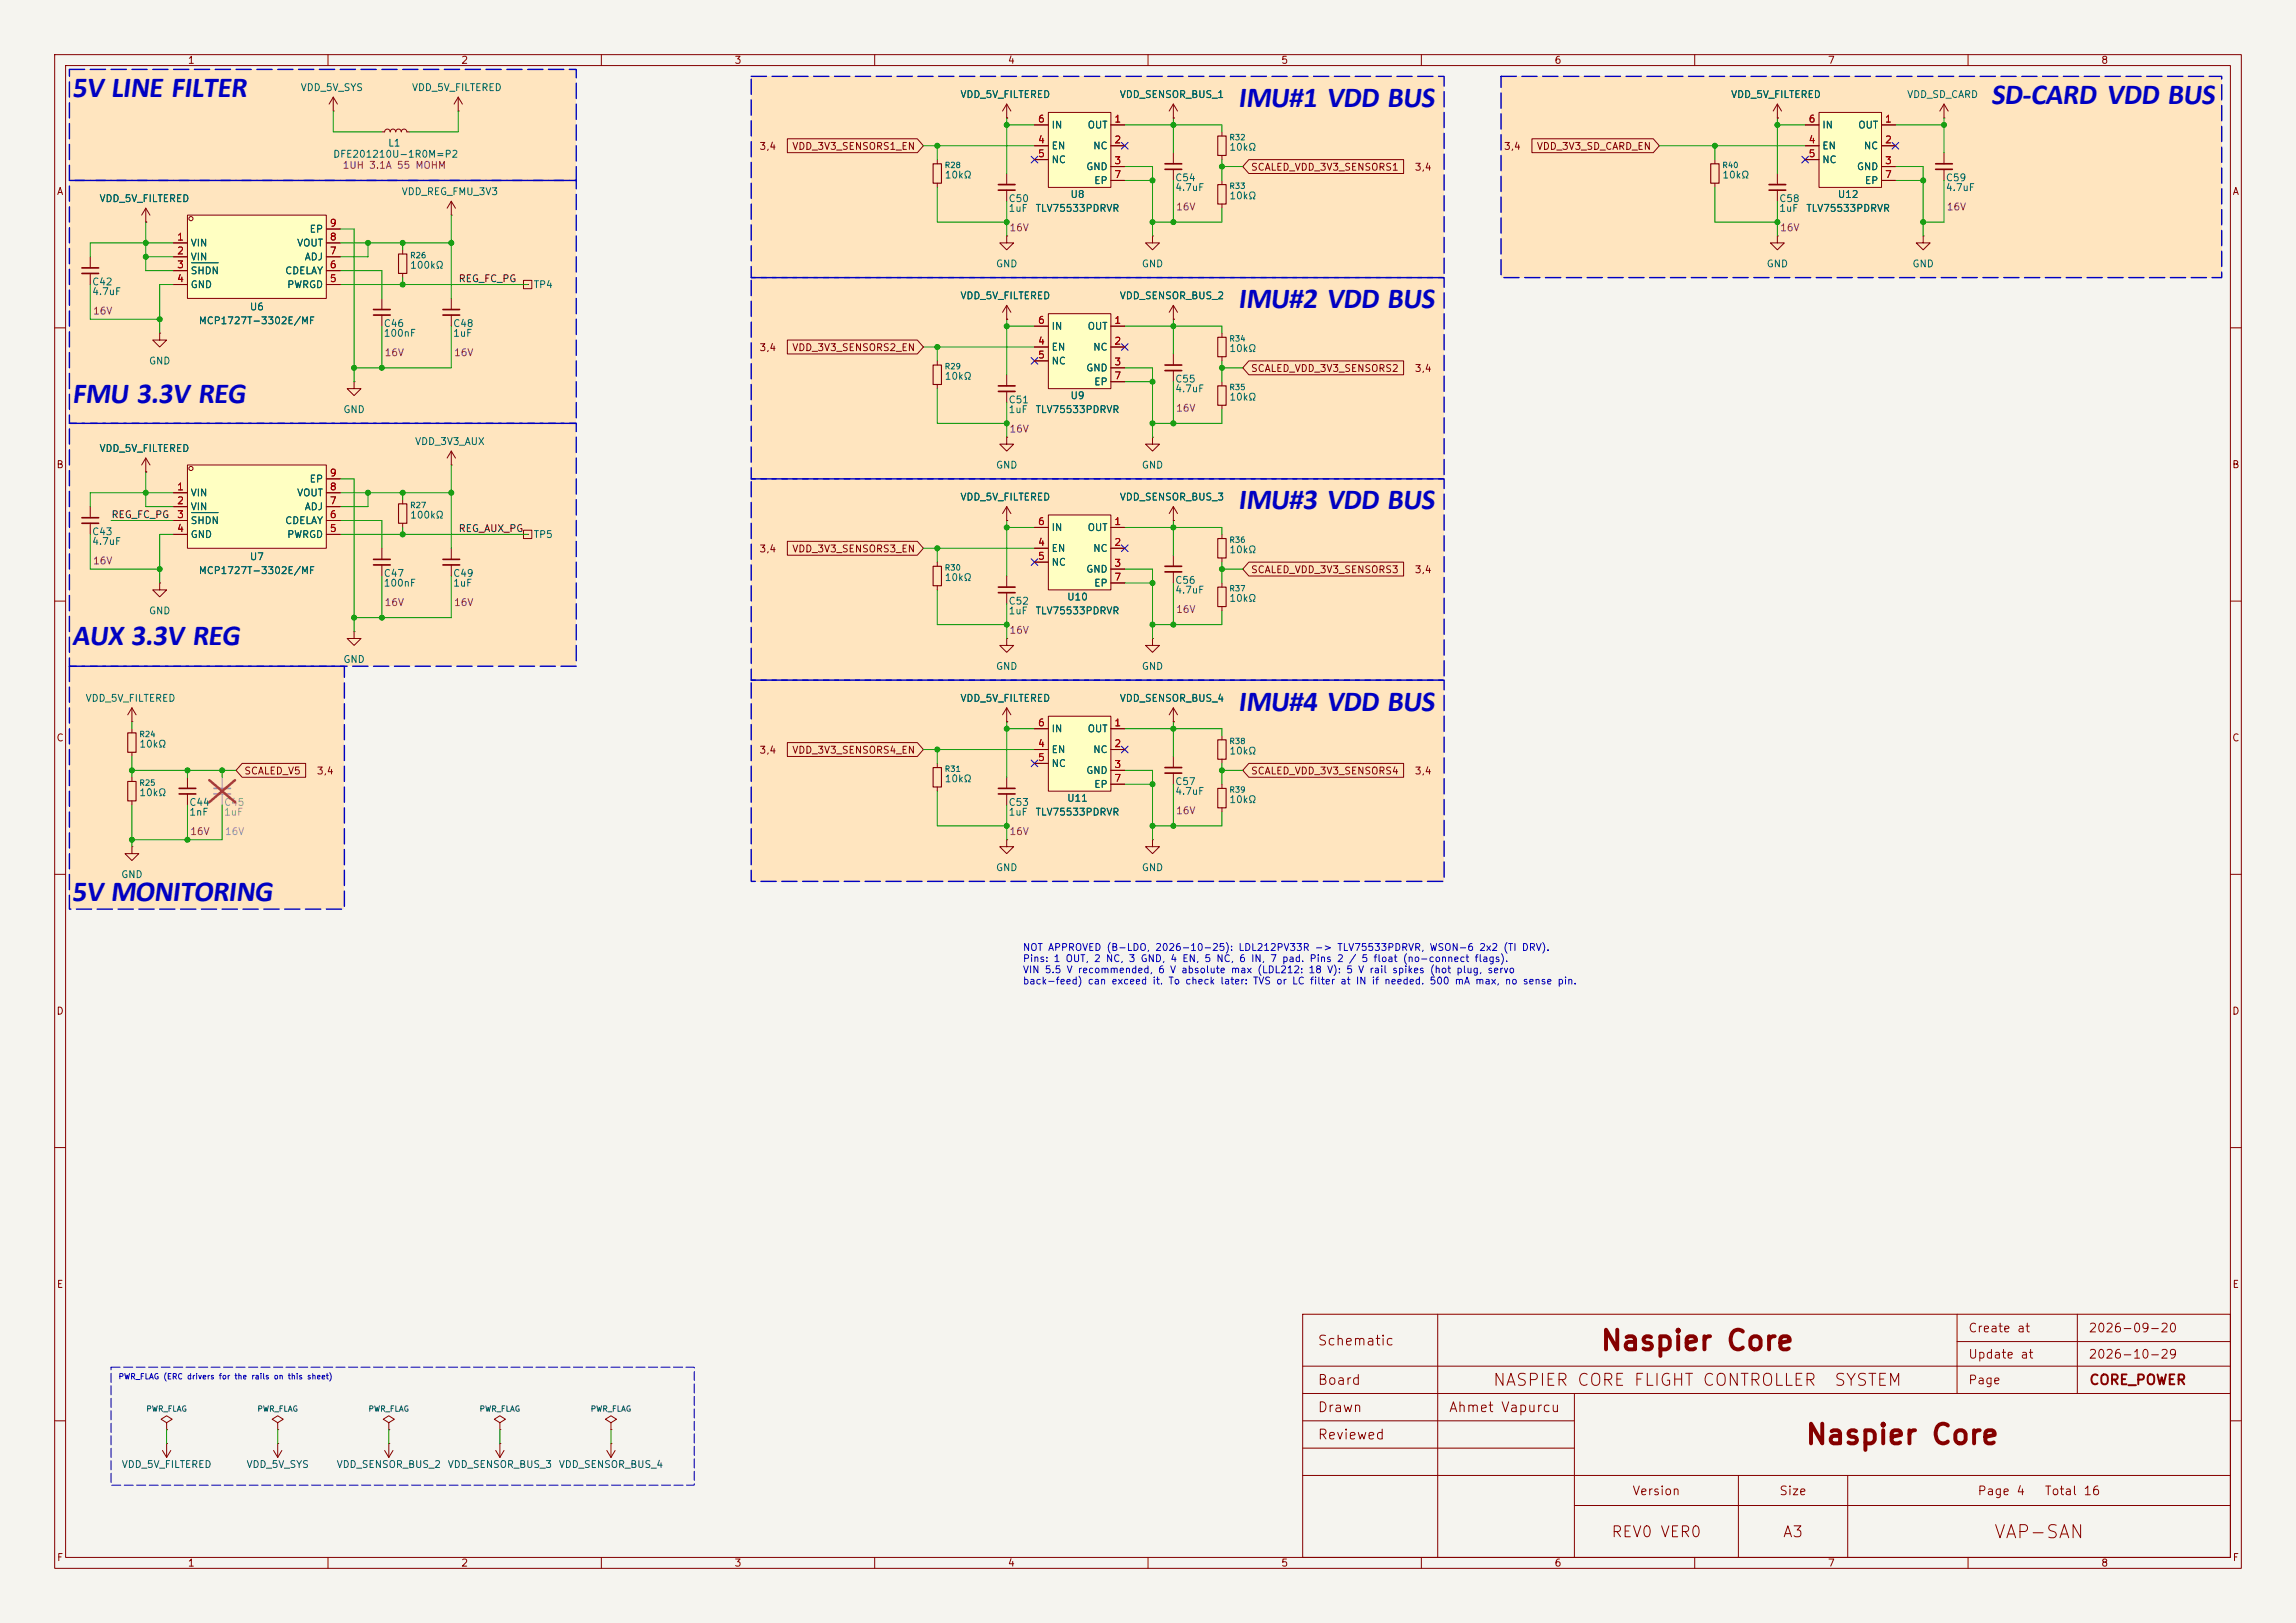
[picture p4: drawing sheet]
<svg xmlns="http://www.w3.org/2000/svg" width="420mm" height="297mm" viewBox="0 0 420 297" stroke-linecap="round" stroke-linejoin="round" font-family="sans-serif">
<defs><g id="words">
<g font-size="5.3" fill="#0000c2">
<text x="13.2" y="17.8">5V LINE FILTER</text>
<text x="226.5" y="19.6">IMU#1 VDD BUS</text>
<text x="364.2" y="19.1">SD-CARD VDD BUS</text>
<text x="226.5" y="56.4">IMU#2 VDD BUS</text>
<text x="13.2" y="73.7">FMU 3.3V REG</text>
<text x="226.5" y="93.2">IMU#3 VDD BUS</text>
<text x="13.2" y="118.1">AUX 3.3V REG</text>
<text x="226.5" y="130.1">IMU#4 VDD BUS</text>
<text x="13.2" y="164.9">5V MONITORING</text>
</g>
<g font-size="3.6" fill="#840000">
<text x="292.6" y="248">Naspier Core</text>
<text x="330.1" y="265.2">Naspier Core</text>
</g>
<text font-size="2.4" fill="#840000" x="364.6" y="282.1">VAP-SAN</text>
<g font-size="2.2" fill="#840000">
<text x="272.9" y="254.2">NASPIER CORE FLIGHT CONTROLLER</text>
<text x="335.4" y="254.2">SYSTEM</text>
</g>
<g font-size="2" fill="#840000">
<text x="294.6" y="281.8">REV0 VER0</text>
<text x="326" y="281.8">A3</text>
</g>
<g font-size="1.8" fill="#840000">
<text x="240.9" y="246.7">Schematic</text>
<text x="240.9" y="253.9">Board</text>
<text x="382" y="253.9">CORE_POWER</text>
<text x="240.9" y="258.9">Drawn</text>
<text x="240.9" y="263.9">Reviewed</text>
<text x="264.9" y="258.9">Ahmet Vapurcu</text>
</g>
<g font-size="1.6" fill="#840000">
<text x="359.9" y="244.2">Create at</text>
<text x="381.9" y="244.2">2026-09-20</text>
<text x="359.9" y="249">Update at</text>
<text x="381.9" y="249">2026-10-29</text>
<text x="359.9" y="253.7">Page</text>
<text x="298.5" y="274">Version</text>
<text x="325.4" y="274">Size</text>
<text x="361.6" y="274">Page 4</text>
<text x="373.9" y="274">Total 16</text>
</g>
<g font-size="1.3" fill="#840000">
<text x="34.3" y="12">1</text>
<text x="84.3" y="12">2</text>
<text x="134.3" y="12">3</text>
<text x="184.3" y="12">4</text>
<text x="234.3" y="12">5</text>
<text x="284.3" y="12">6</text>
<text x="334.3" y="12">7</text>
<text x="384.3" y="12">8</text>
<text x="138.8" y="27.7">3,4</text>
<text x="144.8" y="27.7">VDD_3V3_SENSORS1_EN</text>
<text x="275" y="27.7">3,4</text>
<text x="281" y="27.7">VDD_3V3_SD_CARD_EN</text>
<text x="10.3" y="36">A</text>
<text x="228.7" y="31.5">SCALED_VDD_3V3_SENSORS1</text>
<text x="258.7" y="31.5">3,4</text>
<text x="408.3" y="36">A</text>
<text x="138.8" y="64.6">3,4</text>
<text x="144.8" y="64.6">VDD_3V3_SENSORS2_EN</text>
<text x="228.7" y="68.4">SCALED_VDD_3V3_SENSORS2</text>
<text x="258.7" y="68.4">3,4</text>
<text x="10.2" y="86">B</text>
<text x="408.2" y="86">B</text>
<text x="138.8" y="101.4">3,4</text>
<text x="144.8" y="101.4">VDD_3V3_SENSORS3_EN</text>
<text x="228.7" y="105.2">SCALED_VDD_3V3_SENSORS3</text>
<text x="258.7" y="105.2">3,4</text>
<text x="10.2" y="136">C</text>
<text x="408.2" y="136">C</text>
<text x="44.6" y="142">SCALED_V5</text>
<text x="57.8" y="142">3,4</text>
<text x="138.8" y="138.2">3,4</text>
<text x="144.8" y="138.2">VDD_3V3_SENSORS4_EN</text>
<text x="228.7" y="142">SCALED_VDD_3V3_SENSORS4</text>
<text x="258.7" y="142">3,4</text>
<text x="10.2" y="186">D</text>
<text x="408.2" y="186">D</text>
<text x="10.3" y="236">E</text>
<text x="408.3" y="236">E</text>
<text x="10.3" y="286">F</text>
<text x="34.3" y="287">1</text>
<text x="84.3" y="287">2</text>
<text x="134.3" y="287">3</text>
<text x="184.3" y="287">4</text>
<text x="234.3" y="287">5</text>
<text x="284.3" y="287">6</text>
<text x="334.3" y="287">7</text>
<text x="384.3" y="287">8</text>
<text x="408.3" y="286">F</text>
</g>
<g font-size="1.3" fill="#006464">
<text x="54.9" y="17">VDD_5V_SYS</text>
<text x="75.2" y="17">VDD_5V_FILTERED</text>
<text x="175.6" y="18.2">VDD_5V_FILTERED</text>
<text x="192.3" y="23.8">IN</text>
<text x="198.8" y="23.8">OUT</text>
<text x="204.7" y="18.2">VDD_SENSOR_BUS_1</text>
<text x="316.5" y="18.2">VDD_5V_FILTERED</text>
<text x="333.2" y="23.8">IN</text>
<text x="339.8" y="23.8">OUT</text>
<text x="348.7" y="18.2">VDD_SD_CARD</text>
<text x="60.8" y="29.2">DFE201210U-1R0M=P2</text>
<text x="70.9" y="27.1">L1</text>
<text x="192.3" y="27.6">EN</text>
<text x="199.9" y="27.6">NC</text>
<text x="224.8" y="27.9">10kΩ</text>
<text x="333.2" y="27.6">EN</text>
<text x="340.8" y="27.6">NC</text>
<text x="172.7" y="33">10kΩ</text>
<text x="192.3" y="30.2">NC</text>
<text x="198.6" y="31.4">GND</text>
<text x="200" y="34">EP</text>
<text x="214.9" y="33.5">C54</text>
<text x="214.9" y="35.3">4.7uF</text>
<text x="314.9" y="33">10kΩ</text>
<text x="333.2" y="30.2">NC</text>
<text x="339.6" y="31.4">GND</text>
<text x="341" y="34">EP</text>
<text x="355.8" y="33.5">C59</text>
<text x="355.8" y="35.3">4.7uF</text>
<text x="18.1" y="37.3">VDD_5V_FILTERED</text>
<text x="73.4" y="36">VDD_REG_FMU_3V3</text>
<text x="184.4" y="37.3">C50</text>
<text x="184.4" y="39.1">1uF</text>
<text x="189.3" y="39.1">TLV75533PDRVR</text>
<text x="195.7" y="36.5">U8</text>
<text x="224.8" y="36.8">10kΩ</text>
<text x="325.4" y="37.3">C58</text>
<text x="325.4" y="39.1">1uF</text>
<text x="330.3" y="39.1">TLV75533PDRVR</text>
<text x="336.1" y="36.5">U12</text>
<text x="34.8" y="45.4">VIN</text>
<text x="34.8" y="48">VIN</text>
<text x="54.2" y="45.4">VOUT</text>
<text x="55.6" y="48">ADJ</text>
<text x="56.5" y="42.9">EP</text>
<text x="16.7" y="52.5">C42</text>
<text x="34.8" y="50.5">SHDN</text>
<text x="34.8" y="53">GND</text>
<text x="52.1" y="50.5">CDELAY</text>
<text x="52.4" y="53">PWRGD</text>
<text x="74.9" y="49.5">100kΩ</text>
<text x="97.5" y="53">TP4</text>
<text x="182.1" y="49.2">GND</text>
<text x="208.8" y="49.2">GND</text>
<text x="323.1" y="49.2">GND</text>
<text x="349.7" y="49.2">GND</text>
<text x="16.7" y="54.3">4.7uF</text>
<text x="36.2" y="59.6">MCP1727T-3302E/MF</text>
<text x="45.6" y="57.1">U6</text>
<text x="175.6" y="55.1">VDD_5V_FILTERED</text>
<text x="204.7" y="55.1">VDD_SENSOR_BUS_2</text>
<text x="70.1" y="60.1">C46</text>
<text x="70.1" y="61.9">100nF</text>
<text x="82.8" y="60.1">C48</text>
<text x="82.8" y="61.9">1uF</text>
<text x="192.3" y="64.5">EN</text>
<text x="192.3" y="60.7">IN</text>
<text x="198.8" y="60.7">OUT</text>
<text x="199.9" y="64.5">NC</text>
<text x="224.8" y="64.7">10kΩ</text>
<text x="27.1" y="67">GND</text>
<text x="172.7" y="69.8">10kΩ</text>
<text x="192.3" y="67">NC</text>
<text x="198.6" y="68.3">GND</text>
<text x="200" y="70.8">EP</text>
<text x="214.9" y="70.3">C55</text>
<text x="62.7" y="75.9">GND</text>
<text x="184.4" y="74.1">C51</text>
<text x="184.4" y="75.9">1uF</text>
<text x="189.3" y="75.9">TLV75533PDRVR</text>
<text x="195.7" y="73.4">U9</text>
<text x="214.9" y="72.1">4.7uF</text>
<text x="224.8" y="73.6">10kΩ</text>
<text x="18.1" y="83">VDD_5V_FILTERED</text>
<text x="75.8" y="81.7">VDD_3V3_AUX</text>
<text x="56.5" y="88.6">EP</text>
<text x="182.1" y="86.1">GND</text>
<text x="208.8" y="86.1">GND</text>
<text x="34.8" y="91.1">VIN</text>
<text x="34.8" y="93.7">VIN</text>
<text x="54.2" y="91.1">VOUT</text>
<text x="55.6" y="93.7">ADJ</text>
<text x="74.9" y="95.2">100kΩ</text>
<text x="175.6" y="91.9">VDD_5V_FILTERED</text>
<text x="204.7" y="91.9">VDD_SENSOR_BUS_3</text>
<text x="16.7" y="98.2">C43</text>
<text x="16.7" y="100">4.7uF</text>
<text x="34.8" y="96.2">SHDN</text>
<text x="34.8" y="98.8">GND</text>
<text x="52.1" y="96.2">CDELAY</text>
<text x="52.4" y="98.8">PWRGD</text>
<text x="97.5" y="98.8">TP5</text>
<text x="192.3" y="101.3">EN</text>
<text x="192.3" y="97.5">IN</text>
<text x="198.8" y="97.5">OUT</text>
<text x="199.9" y="101.3">NC</text>
<text x="224.8" y="101.5">10kΩ</text>
<text x="36.2" y="105.4">MCP1727T-3302E/MF</text>
<text x="45.6" y="102.8">U7</text>
<text x="70.1" y="105.9">C47</text>
<text x="70.1" y="107.6">100nF</text>
<text x="82.8" y="105.9">C49</text>
<text x="82.8" y="107.6">1uF</text>
<text x="172.7" y="106.6">10kΩ</text>
<text x="192.3" y="103.8">NC</text>
<text x="198.6" y="105.1">GND</text>
<text x="200" y="107.6">EP</text>
<text x="214.9" y="107.1">C56</text>
<text x="27.1" y="112.7">GND</text>
<text x="184.4" y="110.9">C52</text>
<text x="184.4" y="112.7">1uF</text>
<text x="189.3" y="112.7">TLV75533PDRVR</text>
<text x="195.1" y="110.2">U10</text>
<text x="214.9" y="108.9">4.7uF</text>
<text x="224.8" y="110.4">10kΩ</text>
<text x="62.7" y="121.6">GND</text>
<text x="182.1" y="122.9">GND</text>
<text x="208.8" y="122.9">GND</text>
<text x="15.6" y="128.7">VDD_5V_FILTERED</text>
<text x="175.6" y="128.7">VDD_5V_FILTERED</text>
<text x="204.7" y="128.7">VDD_SENSOR_BUS_4</text>
<text x="25.4" y="137.1">10kΩ</text>
<text x="192.3" y="134.3">IN</text>
<text x="198.8" y="134.3">OUT</text>
<text x="172.7" y="143.5">10kΩ</text>
<text x="192.3" y="138.1">EN</text>
<text x="192.3" y="140.7">NC</text>
<text x="198.6" y="141.9">GND</text>
<text x="199.9" y="138.1">NC</text>
<text x="214.9" y="144">C57</text>
<text x="224.8" y="138.4">10kΩ</text>
<text x="25.4" y="146">10kΩ</text>
<text x="34.5" y="147.8">C44</text>
<text x="34.5" y="149.6">1nF</text>
<text x="184.4" y="147.8">C53</text>
<text x="184.4" y="149.6">1uF</text>
<text x="189.3" y="149.6">TLV75533PDRVR</text>
<text x="195.1" y="147">U11</text>
<text x="200" y="144.5">EP</text>
<text x="214.9" y="145.8">4.7uF</text>
<text x="224.8" y="147.3">10kΩ</text>
<text x="22.1" y="161">GND</text>
<text x="182.1" y="159.7">GND</text>
<text x="208.8" y="159.7">GND</text>
<text x="22.2" y="268.9">VDD_5V_FILTERED</text>
<text x="45" y="268.9">VDD_5V_SYS</text>
<text x="61.5" y="268.9">VDD_SENSOR_BUS_2</text>
<text x="81.8" y="268.9">VDD_SENSOR_BUS_3</text>
<text x="102.1" y="268.9">VDD_SENSOR_BUS_4</text>
</g>
<g font-size="1.3" fill="#a90000">
<text x="189.8" y="22.7">6</text>
<text x="203.7" y="22.7">1</text>
<text x="330.7" y="22.7">6</text>
<text x="344.7" y="22.7">1</text>
<text x="189.8" y="26.5">4</text>
<text x="189.8" y="29.1">5</text>
<text x="203.7" y="26.5">2</text>
<text x="330.7" y="26.5">4</text>
<text x="330.7" y="29.1">5</text>
<text x="344.7" y="26.5">2</text>
<text x="203.7" y="30.3">3</text>
<text x="203.7" y="32.9">7</text>
<text x="344.7" y="30.3">3</text>
<text x="344.7" y="32.9">7</text>
<text x="60.2" y="41.8">9</text>
<text x="32.3" y="44.3">1</text>
<text x="32.3" y="46.9">2</text>
<text x="60.2" y="46.9">7</text>
<text x="60.2" y="44.3">8</text>
<text x="32.3" y="49.4">3</text>
<text x="32.3" y="51.9">4</text>
<text x="60.2" y="51.9">5</text>
<text x="60.2" y="49.4">6</text>
<text x="189.8" y="59.6">6</text>
<text x="203.7" y="59.6">1</text>
<text x="189.8" y="63.4">4</text>
<text x="189.8" y="65.9">5</text>
<text x="203.7" y="63.4">2</text>
<text x="203.7" y="67.2">3</text>
<text x="203.7" y="69.7">7</text>
<text x="60.2" y="87.5">9</text>
<text x="32.3" y="90">1</text>
<text x="32.3" y="92.6">2</text>
<text x="32.3" y="95.1">3</text>
<text x="60.2" y="95.1">6</text>
<text x="60.2" y="92.6">7</text>
<text x="60.2" y="90">8</text>
<text x="32.3" y="97.7">4</text>
<text x="60.2" y="97.7">5</text>
<text x="189.8" y="100.2">4</text>
<text x="189.8" y="96.4">6</text>
<text x="203.7" y="96.4">1</text>
<text x="203.7" y="100.2">2</text>
<text x="189.8" y="102.7">5</text>
<text x="203.7" y="104">3</text>
<text x="203.7" y="106.5">7</text>
<text x="189.8" y="137">4</text>
<text x="189.8" y="133.2">6</text>
<text x="203.7" y="133.2">1</text>
<text x="203.7" y="137">2</text>
<text x="189.8" y="139.6">5</text>
<text x="203.7" y="140.8">3</text>
<text x="203.7" y="143.4">7</text>
</g>
<g font-size="1.3" fill="#840084">
<text x="62.6" y="31.2">1UH 3.1A 55 MOHM</text>
<text x="215" y="38.8">16V</text>
<text x="356" y="38.8">16V</text>
<text x="184.6" y="42.6">16V</text>
<text x="325.5" y="42.6">16V</text>
<text x="16.9" y="57.9">16V</text>
<text x="70.3" y="65.5">16V</text>
<text x="83" y="65.5">16V</text>
<text x="215" y="75.6">16V</text>
<text x="184.6" y="79.4">16V</text>
<text x="16.9" y="103.6">16V</text>
<text x="70.3" y="111.2">16V</text>
<text x="83" y="111.2">16V</text>
<text x="215" y="112.5">16V</text>
<text x="184.6" y="116.3">16V</text>
<text x="215" y="149.3">16V</text>
<text x="34.7" y="153.1">16V</text>
<text x="184.6" y="153.1">16V</text>
</g>
<g font-size="1.3" fill="#0f0f0f">
<text x="83.8" y="51.9">REG_FC_PG</text>
<text x="20.3" y="95.1">REG_FC_PG</text>
<text x="83.8" y="97.7">REG_AUX_PG</text>
</g>
<g font-size="1.3" fill="#939391">
<text x="40.9" y="147.8">C45</text>
<text x="40.9" y="149.6">1uF</text>
</g>
<text font-size="1.3" fill="#9c9b98" x="41" y="153.1">16V</text>
<g font-size="1.3" fill="#0000c2">
<text x="187" y="174.3">NOT APPROVED (B-LDO, 2026-10-25): LDL212PV33R -&gt; TLV75533PDRVR, WSON-6 2x2 (TI DRV).</text>
<text x="187" y="176.4">Pins: 1 OUT, 2 NC, 3 GND, 4 EN, 5 NC, 6 IN, 7 pad. Pins 2 / 5 float (no-connect flags).</text>
<text x="187" y="178.4">VIN 5.5 V recommended, 6 V absolute max (LDL212: 18 V): 5 V rail spikes (hot plug, servo</text>
<text x="187" y="180.5">back-feed) can exceed it. To check later: TVS or LC filter at IN if needed. 500 mA max, no sense pin.</text>
</g>
<g font-size="1" fill="#006464">
<text x="224.8" y="25.9">R32</text>
<text x="172.7" y="31">R28</text>
<text x="224.8" y="34.8">R33</text>
<text x="314.9" y="31">R40</text>
<text x="74.9" y="47.5">R26</text>
<text x="224.8" y="62.7">R34</text>
<text x="172.7" y="67.8">R29</text>
<text x="224.8" y="71.6">R35</text>
<text x="74.9" y="93.2">R27</text>
<text x="224.8" y="99.6">R36</text>
<text x="172.7" y="104.7">R30</text>
<text x="224.8" y="108.5">R37</text>
<text x="25.4" y="135.1">R24</text>
<text x="224.8" y="136.4">R38</text>
<text x="172.7" y="141.5">R31</text>
<text x="25.4" y="144">R25</text>
<text x="224.8" y="145.3">R39</text>
<text x="26.7" y="258.6">PWR_FLAG</text>
<text x="47" y="258.6">PWR_FLAG</text>
<text x="67.3" y="258.6">PWR_FLAG</text>
<text x="87.6" y="258.6">PWR_FLAG</text>
<text x="107.9" y="258.6">PWR_FLAG</text>
</g>
<text font-size="1" fill="#0000c2" x="21.6" y="252.7">PWR_FLAG (ERC drivers for the rails on this sheet)</text>
</g></defs>
<path d="M0 0h420v297h-420z" fill="#f5f4ef" stroke="#f5f4ef" stroke-width=".18"/>
<g fill="none" stroke="#840000" stroke-width=".18">
<path d="M10 10h400v277h-400zM12 12h396v273h-396zM60 10v2M110 10v2M160 10v2M210 10v2M260 10v2M310 10v2M360 10v2M10 60h2M408 60h2M10 110h2"/>
<path d="M408 110h2M10 160h2M408 160h2M10 210h2M408 210h2M238.3 240.5h169.7v44.5h-169.7zM238.3 250h169.7M238.3 255h169.7M263 240.5v44.5M288 255v30M358 245.5h50M358 240.5v14.5"/>
<path d="M380 240.5v14.5M10 260h2M238.3 260h49.7M238.3 265h49.7M238.3 270h169.7M288 275.5h120M318 270v15M338 270v15M408 260h2M60 285v2M110 285v2M160 285v2"/>
<path d="M210 285v2M260 285v2M310 285v2M360 285v2"/>
</g>
<g fill="#ffe5bf">
<path d="M12.7 121.9h50.3v44.5h-50.3z"/>
<path d="M12.7 77.5h92.7v44.4h-92.7z"/>
<path d="M137.4 124.5h126.8v36.8h-126.8z"/>
<path d="M274.6 14h131.8v36.8h-131.8z"/>
<path d="M137.4 14h126.8v36.8h-126.8z"/>
<path d="M137.4 50.8h126.8v36.8h-126.8z"/>
<path d="M12.7 33h92.7v44.5h-92.7z"/>
<path d="M137.4 87.6h126.8v36.9h-126.8z"/>
<path d="M12.7 12.7h92.7v20.3h-92.7z"/>
</g>
<g fill="none" stroke="#840000" stroke-width=".18">
<path d="M325.1 19.1l-.7 1.2M325.1 19.1l.8 1.2M325.1 19.1v2.5M214.6 27.9v2.1M214.6 31v2M325.1 21.6h.1M16.5 47v2M16.5 50v2.1M210.8 43.2v1.3h-1.3l1.3 1.2 1.3-1.2h-1.3M210.8 43.2h.1M214.6 58.4h.1M214.6 55.9l-.7 1.3"/>
<path d="M214.6 55.9l.8 1.3M214.6 55.9v2.5M29.2 61v1.2h-1.3l1.3 1.3 1.3-1.3h-1.3M29.2 61h.1M210.8 80v1.3h-1.3l1.3 1.3 1.3-1.3h-1.3M210.8 80h.1M214.6 95.3h.1M214.6 92.7v2.6M214.6 92.7l-.7 1.3M214.6 92.7l.8 1.3M223.5 97.8v.8M214.6 101.6v2"/>
<path d="M214.6 104.6v2.1M223.5 102.1v.8M24.1 132.1h.1M24.1 129.5l-.7 1.3M24.1 129.5l.8 1.3M24.1 129.5v2.6M24.1 133.4v.7M24.1 137.7v.7M214.6 138.4v2.1M223.5 134.6v.8M223.5 138.9v.8M24.1 154.9v1.3h-1.2l1.2 1.3 1.3-1.3h-1.3"/>
<path d="M24.1 154.9h.1M24.1 142.2v.8M24.1 146.6v.7M34.3 142.2v2.1M34.3 145.3v2M184.1 153.7v1.2h-1.2l1.2 1.3 1.3-1.3h-1.3M184.1 153.7h.1M214.6 141.5v2M70.4 265.4l.7 1.3M71.1 264.2h.1M71.1 264.2v2.5M71.9 265.4l-.8 1.3"/>
</g>
<path d="M39.1 145.3h3.1M39.1 144.3h3.1" fill="none" stroke="#9c9b98" stroke-width=".3"/>
<path d="M40.6 142.2v2.1M40.6 145.3v2" fill="none" stroke="#9c9b98" stroke-width=".18"/>
<path d="M38.3 142.8l4.7 4M43 142.8l-4.7 4" fill="none" stroke="#e12e31" stroke-width=".46"/>
<path d="M213.1 31h3.1M213.1 30h3.1M15 50h3M15 49h3M213.1 104.6h3.1M213.1 103.6h3.1M32.8 145.3h3M32.8 144.3h3M213.1 141.5h3.1M213.1 140.5h3.1" fill="none" stroke="#840000" stroke-width=".3"/>
<path d="M222.8 98.6h1.5v3.5h-1.5zM23.4 134.1h1.5v3.6h-1.5zM222.8 135.4h1.5v3.5h-1.5zM23.4 143h1.5v3.6h-1.5z" fill="none" stroke="#840000" stroke-width=".2"/>
<path d="M191.8 94.2h11.4v13.8h-11.4z" fill="#ffffc2"/>
<g fill="none" stroke="#840000" stroke-width=".18">
<path d="M83.8 17.8l-.7 1.3M83.8 17.8l.8 1.3M83.8 17.8v2.5M69.8 24.1h.6l.1-.3 .4-.2 .3 .2 .2 .3 .1-.3 .4-.2 .3 .2 .2 .3 .1-.3 .4-.2 .4 .2 .1 .3 .2-.3 .3-.2 .4 .2 .1 .3h.5M82.5 39.4h.1M82.5 36.8l-.7 1.3M82.5 36.8l.8 1.3M82.5 36.8v2.6M83.8 20.3h.1M171.4 29.2v.8M171.4 33.5v.8M313.7 29.2v.8"/>
<path d="M313.7 33.5v.8M73.7 45.7v.8M73.7 50v.8M95.8 51.3h1.5v1.5h-1.5zM96.5 52.1h.1M184.1 80v1.3h-1.2l1.2 1.3 1.3-1.3h-1.3M184.1 80h.1M189.2 96.5h2.6M191.8 94.2h11.4v13.8h-11.4zM203.2 96.5h2.5M184.1 105.4v2M184.1 108.5v2"/>
<path d="M189.2 100.3h2.6M189.2 102.9h2.6M203.2 104.1h2.5M203.2 100.3h2.5M203.2 106.7h2.5M210.8 116.8v1.3h-1.3l1.3 1.3 1.3-1.3h-1.3M210.8 116.8h.1M223.5 106.7v.7M223.5 111v.8M71.1 260.3l1-.6-1-.6-1 .6 1 .6v1.3M71.1 261.6h.1M91.4 260.3l1.1-.6-1.1-.6-1 .6 1 .6v1.3"/>
<path d="M91.4 261.6h.1M111 265.4l.8 1.3M111.8 264.2h.1M111.8 260.3l1-.6-1-.6-1.1 .6 1.1 .6v1.3M111.8 261.6h.1M111.8 264.2v2.5M112.5 265.4l-.7 1.3"/>
</g>
<path d="M182.6 108.5h3.1M182.6 107.4h3.1" fill="none" stroke="#840000" stroke-width=".3"/>
<path d="M170.7 30h1.5v3.5h-1.5zM312.9 30h1.6v3.5h-1.6zM72.9 46.5h1.5v3.5h-1.5zM222.8 107.4h1.5v3.6h-1.5z" fill="none" stroke="#840000" stroke-width=".2"/>
<path d="M34.3 39.4h25.4v15.2h-25.4z" fill="#ffffc2"/>
<g fill="none" stroke="#840000" stroke-width=".18">
<path d="M355.6 19.1l-.8 1.2M355.6 19.1l.8 1.2M355.6 19.1v2.5M34.3 39.4h25.4v15.2h-25.4zM325.1 31.8v2M325.1 34.8v2M355.6 21.6h.1M355.6 27.9v2.1M355.6 31v2M31.7 44.5h2.6M31.7 47h2.6M31.7 49.5h2.6"/>
<path d="M31.7 52.1h2.6M59.7 44.5h2.5M59.7 47h2.5M59.7 49.5h2.5M59.7 52.1h2.5M59.7 41.9h2.5M69.8 54.6v2M69.8 57.7v2M82.5 54.6v2M82.5 57.7v2M325.1 43.2v1.3h-1.3l1.3 1.2 1.3-1.2h-1.3M325.1 43.2h.1"/>
<path d="M351.8 43.2v1.3h-1.3l1.3 1.2 1.3-1.2h-1.3M351.8 43.2h.1M64.8 69.9v1.2h-1.3l1.3 1.3 1.2-1.3h-1.2M64.8 69.9h.1M73.7 91.4v.8M73.7 95.8v.7M184.1 95.3h.1M184.1 92.7l-.7 1.3M184.1 92.7l.8 1.3M184.1 92.7v2.6M29.2 106.7v1.3h-1.3l1.3 1.2 1.3-1.2h-1.3M29.2 106.7h.1"/>
<path d="M69.8 100.3v2.1M69.8 103.4v2M82.5 100.3v2.1M82.5 103.4v2M223.5 143.5v.8M223.5 147.8v.8M29.7 265.4l.8 1.3M30.5 260.3l1-.6-1-.6-1 .6 1 .6v1.3M30.5 261.6h.1M30.5 264.2h.1M30.5 264.2v2.5M31.2 265.4l-.7 1.3"/>
<path d="M50.8 260.3l1-.6-1-.6-1 .6 1 .6v1.3M50.8 261.6h.1"/>
<circle cx="34.9" cy="40" r=".38"/>
</g>
<path d="M35 48.1h4.9" fill="none" stroke="#006464" stroke-width=".18"/>
<path d="M323.6 34.8h3M323.6 33.8h3M354.1 31h3M354.1 30h3M68.3 57.7h3.1M68.3 56.6h3.1M81 57.7h3.1M81 56.6h3.1M68.3 103.4h3.1M68.3 102.4h3.1M81 103.4h3.1M81 102.4h3.1" fill="none" stroke="#840000" stroke-width=".3"/>
<path d="M72.9 92.2h1.5v3.6h-1.5zM222.8 144.3h1.5v3.5h-1.5z" fill="none" stroke="#840000" stroke-width=".2"/>
<path d="M34.3 85.1h25.4v15.2h-25.4z" fill="#ffffc2"/>
<g fill="none" stroke="#840000" stroke-width=".18">
<path d="M16.5 92.7v2M16.5 95.8v2M26.7 86.4h.1M26.7 83.8l-.8 1.3M26.7 83.8l.7 1.3M26.7 83.8v2.6M31.7 90.2h2.6M31.7 92.7h2.6M31.7 95.3h2.6M31.7 97.8h2.6M34.3 85.1h25.4v15.2h-25.4zM59.7 90.2h2.5"/>
<path d="M59.7 92.7h2.5M59.7 95.3h2.5M59.7 97.8h2.5M59.7 87.6h2.5M82.5 85.1h.1M82.5 82.6l-.7 1.2M82.5 82.6l.8 1.2M82.5 82.6v2.5M95.8 97h1.5v1.6h-1.5zM96.5 97.8h.1M64.8 115.6v1.2h-1.3l1.3 1.3 1.2-1.3h-1.2M64.8 115.6h.1"/>
<path d="M184.1 116.8v1.3h-1.2l1.2 1.3 1.3-1.3h-1.3M184.1 116.8h.1M50 265.4l.8 1.3M50.8 264.2h.1M50.8 264.2v2.5M51.6 265.4l-.8 1.3M90.7 265.4l.7 1.3M91.4 264.2h.1M91.4 264.2v2.5M92.2 265.4l-.8 1.3"/>
<circle cx="34.9" cy="85.7" r=".38"/>
</g>
<path d="M35 93.8h4.9" fill="none" stroke="#006464" stroke-width=".18"/>
<path d="M15 95.8h3M15 94.7h3" fill="none" stroke="#840000" stroke-width=".3"/>
<path d="M332.7 20.6h11.5v13.7h-11.5z" fill="#ffffc2"/>
<g fill="none" stroke="#840000" stroke-width=".18">
<path d="M61 17.8l-.8 1.3M61 17.8l.7 1.3M61 17.8v2.5M26.7 38.1l-.8 1.3M26.7 38.1l.7 1.3M26.7 38.1v2.5M61 20.3h.1M330.2 22.9h2.5M330.2 26.7h2.5M330.2 29.2h2.5M332.7 20.6h11.5v13.7h-11.5zM344.2 22.9h2.5"/>
<path d="M344.2 30.5h2.5M344.2 26.7h2.5M344.2 33h2.5M26.7 40.6h.1M171.4 102.9v.7M171.4 107.2v.8M184.1 132.1h.1M184.1 129.5v2.6M184.1 129.5l-.7 1.3M184.1 129.5l.8 1.3M214.6 132.1h.1M214.6 129.5l-.7 1.3"/>
<path d="M214.6 129.5l.8 1.3M214.6 129.5v2.6M184.1 142.2v2.1M184.1 145.3v2M210.8 153.7v1.2h-1.3l1.3 1.3 1.3-1.3h-1.3M210.8 153.7h.1"/>
</g>
<path d="M170.7 103.6h1.5v3.6h-1.5z" fill="none" stroke="#840000" stroke-width=".2"/>
<path d="M182.6 145.3h3.1M182.6 144.3h3.1" fill="none" stroke="#840000" stroke-width=".3"/>
<path d="M191.8 131.1h11.4v13.7h-11.4z" fill="#ffffc2"/>
<g fill="none" stroke="#840000" stroke-width=".18">
<path d="M223.5 24.1v.8M223.5 28.4v.8M223.5 33v.8M223.5 37.3v.8M214.6 64.8v2M214.6 67.8v2.1M223.5 61v.7M223.5 65.3v.7M171.4 139.7v.8M189.2 133.4h2.6M189.2 137.2h2.6M189.2 139.7h2.6"/>
<path d="M191.8 131.1h11.4v13.7h-11.4zM203.2 133.4h2.5M203.2 137.2h2.5M171.4 144v.8M203.2 141h2.5M203.2 143.5h2.5"/>
</g>
<path d="M222.8 33.8h1.5v3.5h-1.5zM222.8 24.9h1.5v3.5h-1.5zM222.8 61.7h1.5v3.6h-1.5zM170.7 140.5h1.5v3.5h-1.5z" fill="none" stroke="#840000" stroke-width=".2"/>
<path d="M213.1 67.8h3.1M213.1 66.8h3.1" fill="none" stroke="#840000" stroke-width=".3"/>
<path d="M191.8 57.4h11.4v13.7h-11.4z" fill="#ffffc2"/>
<g fill="none" stroke="#840000" stroke-width=".18">
<path d="M184.1 19.1l-.7 1.2M184.1 19.1l.8 1.2M184.1 19.1v2.5M184.1 21.6h.1M184.1 31.8v2M184.1 34.8v2M184.1 43.2v1.3h-1.2l1.2 1.2 1.3-1.2h-1.3M184.1 43.2h.1M189.2 59.7h2.6M191.8 57.4h11.4v13.7h-11.4zM203.2 59.7h2.5M189.2 63.5h2.6"/>
<path d="M189.2 66h2.6M203.2 67.3h2.5M203.2 63.5h2.5M203.2 69.9h2.5"/>
</g>
<path d="M182.6 34.8h3.1M182.6 33.8h3.1" fill="none" stroke="#840000" stroke-width=".3"/>
<path d="M191.8 20.6h11.4v13.7h-11.4z" fill="#ffffc2"/>
<g fill="none" stroke="#840000" stroke-width=".18">
<path d="M214.6 19.1l-.7 1.2M214.6 19.1l.8 1.2M214.6 19.1v2.5M144 25.4h23.8l1.1 1.3-1.1 1.2h-23.8zM184.1 21.6h.1M189.2 22.9h2.6M189.2 26.7h2.6M189.2 29.2h2.6M191.8 20.6h11.4v13.7h-11.4zM203.2 22.9h2.5M203.2 30.5h2.5M203.2 26.7h2.5"/>
<path d="M203.2 33h2.5M214.6 21.6h.1M228.4 29.2h28.3v2.6h-28.3l-1.1-1.3zM280.2 25.4h22.2l1.1 1.3-1.1 1.2h-22.2zM325.1 21.6h.1M330.2 22.9h2.5M330.2 26.7h2.5M330.2 29.2h2.5M344.2 22.9h2.5M344.2 30.5h2.5M344.2 26.7h2.5M344.2 33h2.5"/>
<path d="M26.7 40.6h.1M31.7 44.5h2.6M31.7 47h2.6M31.7 49.5h2.6M31.7 52.1h2.6M59.7 44.5h2.5M59.7 47h2.5M59.7 49.5h2.5M59.7 52.1h2.5M59.7 41.9h2.5M184.1 58.4h.1M184.1 55.9v2.5"/>
<path d="M184.1 55.9l-.7 1.3M184.1 55.9l.8 1.3M189.2 59.7h2.6M203.2 59.7h2.5M214.6 58.4h.1M144 62.2h23.8l1.1 1.3-1.1 1.3h-23.8zM171.4 66v.8M171.4 70.4v.7M184.1 68.6v2M184.1 71.6v2.1M189.2 63.5h2.6M189.2 66h2.6"/>
<path d="M203.2 67.3h2.5M203.2 63.5h2.5M203.2 69.9h2.5M223.5 69.9v.7M223.5 74.2v.7M228.4 66h28.3v2.6h-28.3l-1.1-1.3zM26.7 86.4h.1M31.7 90.2h2.6M31.7 92.7h2.6M31.7 95.3h2.6M31.7 97.8h2.6M59.7 90.2h2.5"/>
<path d="M59.7 92.7h2.5M59.7 95.3h2.5M59.7 97.8h2.5M59.7 87.6h2.5M144 99.1h23.8l1.1 1.2-1.1 1.3h-23.8zM184.1 95.3h.1M189.2 96.5h2.6M203.2 96.5h2.5M214.6 95.3h.1M189.2 100.3h2.6M189.2 102.9h2.6M203.2 104.1h2.5"/>
<path d="M203.2 100.3h2.5M203.2 106.7h2.5M228.4 102.9h28.3v2.5h-28.3l-1.1-1.3zM44.3 139.7h11.6v2.5h-11.6l-1.1-1.2zM144 135.9h23.8l1.1 1.3-1.1 1.2h-23.8zM184.1 132.1h.1M189.2 133.4h2.6M189.2 137.2h2.6M189.2 139.7h2.6M203.2 133.4h2.5M203.2 137.2h2.5M214.6 132.1h.1"/>
<path d="M228.4 139.7h28.3v2.5h-28.3l-1.1-1.2zM203.2 141h2.5M203.2 143.5h2.5"/>
</g>
<path d="M170.7 66.8h1.5v3.6h-1.5zM222.8 70.6h1.5v3.6h-1.5z" fill="none" stroke="#840000" stroke-width=".2"/>
<path d="M182.6 71.6h3.1M182.6 70.6h3.1" fill="none" stroke="#840000" stroke-width=".3"/>
<g fill="none" stroke="#009600" stroke-width=".18">
<path d="M61 20.3v3.8h8.8M82.5 39.4v15.2M83.8 20.3v3.8h-8.9M168.9 26.7h20.3M171.4 34.3v6.3h12.7M171.4 26.7v2.5M184.1 22.9h5.1M184.1 21.6v10.2M184.1 36.8v6.4M205.7 22.9h17.8v1.2M205.7 33h5.1M205.7 30.5h5.1v12.7"/>
<path d="M214.6 21.6v6.3M214.6 33v7.6M223.5 30.5h3.8M223.5 38.1v2.5h-12.7M223.5 29.2v3.8M303.5 26.7h26.7M313.7 34.3v6.3h11.4M313.7 26.7v2.5M325.1 22.9h5.1M325.1 21.6v10.2M325.1 36.8v6.4M346.7 22.9h8.9"/>
<path d="M346.7 33h5.1M346.7 30.5h5.1v12.7M355.6 21.6v6.3M355.6 33v7.6h-3.8M16.5 52.1v6.3h12.7M26.7 40.6v8.9h5M26.7 47h5M31.7 44.5h-15.2v2.5M31.7 52.1h-2.5v8.9M62.2 41.9h2.6v28M62.2 44.5h20.3M62.2 49.5h7.6v5.1"/>
<path d="M62.2 52.1h34.3M67.3 44.5v2.5h-5.1M69.8 59.7v7.6M73.7 44.5v1.2M73.7 50.8v1.3M82.5 59.7v7.6h-17.7M184.1 58.4v10.2M184.1 59.7h5.1M205.7 59.7h17.8v1.3M214.6 58.4v6.4M168.9 63.5h20.3M171.4 63.5v2.5"/>
<path d="M171.4 71.1v6.4h12.7M184.1 73.7v6.3M205.7 67.3h5.1v12.7M205.7 69.9h5.1M214.6 69.9v7.6M223.5 66v3.9M223.5 74.9v2.6h-12.7M223.5 67.3h3.8M16.5 97.8v6.3h12.7M20.3 95.3h11.4M26.7 86.4v6.3h5M31.7 90.2h-15.2v2.5"/>
<path d="M31.7 97.8h-2.5v8.9M62.2 90.2h20.3M62.2 95.3h7.6v5M62.2 97.8h34.3M62.2 87.6h2.6v28M67.3 90.2v2.5h-5.1M73.7 90.2v1.2M73.7 96.5v1.3M82.5 85.1v15.2M184.1 95.3v10.1M184.1 96.5h5.1M205.7 96.5h17.8v1.3"/>
<path d="M214.6 95.3v6.3M69.8 105.4v7.6M82.5 105.4v7.6h-17.7M168.9 100.3h20.3M171.4 100.3v2.6M171.4 108v6.3h12.7M184.1 110.5v6.3M205.7 104.1h5.1v12.7M205.7 106.7h5.1M214.6 106.7v7.6M223.5 104.1h3.8M223.5 102.9v3.8"/>
<path d="M223.5 111.8v2.5h-12.7M24.1 132.1v1.3M24.1 138.4v3.8M168.9 137.2h20.3M171.4 137.2v2.5M184.1 133.4h5.1M184.1 132.1v10.1M205.7 133.4h17.8v1.2M214.6 132.1v6.3M223.5 139.7v3.8M24.1 147.3v7.6M24.1 141h19.1"/>
<path d="M34.3 141v1.2M34.3 147.3v6.4M40.6 147.3v6.4h-16.5M40.6 141v1.2M171.4 144.8v6.3h12.7M184.1 147.3v6.4M205.7 141h5.1v12.7M205.7 143.5h5.1M214.6 143.5v7.6M223.5 148.6v2.5h-12.7M223.5 141h3.8M30.5 261.6v2.6"/>
<path d="M50.8 261.6v2.6M71.1 261.6v2.6M91.4 261.6v2.6M111.8 261.6v2.6"/>
</g>
<g fill="none" stroke="#000084" stroke-width=".18">
<path d="M188.6 28.6l1.2 1.2M189.8 28.6l-1.2 1.2M205.1 26.1l1.2 1.2M206.3 26.1l-1.2 1.2M329.6 28.6l1.2 1.2M330.8 28.6l-1.2 1.2M346.1 26.1l1.2 1.2M347.3 26.1l-1.2 1.2M188.6 65.4l1.2 1.2M189.8 65.4l-1.2 1.2M205.1 62.9l1.2 1.2M206.3 62.9l-1.2 1.2"/>
<path d="M205.1 99.7l1.2 1.2M206.3 99.7l-1.2 1.2M188.6 102.3l1.2 1.2M189.8 102.3l-1.2 1.2M188.6 139.1l1.2 1.2M189.8 139.1l-1.2 1.2M205.1 136.6l1.2 1.2M206.3 136.6l-1.2 1.2"/>
</g>
<path d="M12.7 12.7h92.7v20.3h-92.7zM137.4 14h126.8v36.8h-126.8zM274.6 14h131.8v36.8h-131.8zM12.7 33h92.7v44.5h-92.7zM137.4 50.8h126.8v36.8h-126.8zM12.7 77.5h92.7v44.4h-92.7zM137.4 87.6h126.8v36.9h-126.8zM12.7 121.9h50.3v44.5h-50.3zM137.4 124.5h126.8v36.8h-126.8z" fill="none" stroke="#0000c2" stroke-width=".25" stroke-dasharray="2.8 1"/>
<path d="M20.3 250.2h106.7v21.6h-106.7z" fill="none" stroke="#0000c2" stroke-width=".18" stroke-dasharray="1.7 .6"/>
<path d="M35 48.1h4.9M35 93.8h4.9" fill="none" stroke="#006464" stroke-width=".18"/>
<g fill="#009600" stroke="#009600" stroke-width=".18">
<circle cx="34.3" cy="153.7" r=".46"/>
<circle cx="40.6" cy="141" r=".46"/>
<circle cx="34.3" cy="141" r=".46"/>
<circle cx="24.1" cy="141" r=".46"/>
<circle cx="184.1" cy="22.9" r=".46"/>
<circle cx="171.4" cy="63.5" r=".46"/>
<circle cx="184.1" cy="59.7" r=".46"/>
<circle cx="223.5" cy="67.3" r=".46"/>
<circle cx="69.8" cy="67.3" r=".46"/>
<circle cx="64.8" cy="67.3" r=".46"/>
<circle cx="82.5" cy="44.5" r=".46"/>
<circle cx="29.2" cy="104.1" r=".46"/>
<circle cx="26.7" cy="90.2" r=".46"/>
<circle cx="73.7" cy="44.5" r=".46"/>
<circle cx="67.3" cy="44.5" r=".46"/>
<circle cx="73.7" cy="52.1" r=".46"/>
<circle cx="26.7" cy="47" r=".46"/>
<circle cx="29.2" cy="58.4" r=".46"/>
<circle cx="26.7" cy="44.5" r=".46"/>
<circle cx="73.7" cy="97.8" r=".46"/>
<circle cx="73.7" cy="90.2" r=".46"/>
<circle cx="69.8" cy="113" r=".46"/>
<circle cx="82.5" cy="90.2" r=".46"/>
<circle cx="64.8" cy="113" r=".46"/>
<circle cx="67.3" cy="90.2" r=".46"/>
<circle cx="24.1" cy="153.7" r=".46"/>
<circle cx="355.6" cy="22.9" r=".46"/>
<circle cx="351.8" cy="33" r=".46"/>
<circle cx="351.8" cy="40.6" r=".46"/>
<circle cx="214.6" cy="151.1" r=".46"/>
<circle cx="210.8" cy="151.1" r=".46"/>
<circle cx="214.6" cy="133.4" r=".46"/>
<circle cx="223.5" cy="141" r=".46"/>
<circle cx="210.8" cy="143.5" r=".46"/>
<circle cx="210.8" cy="69.9" r=".46"/>
<circle cx="210.8" cy="77.5" r=".46"/>
<circle cx="210.8" cy="114.3" r=".46"/>
<circle cx="184.1" cy="77.5" r=".46"/>
<circle cx="210.8" cy="106.7" r=".46"/>
<circle cx="214.6" cy="114.3" r=".46"/>
<circle cx="171.4" cy="137.2" r=".46"/>
<circle cx="184.1" cy="133.4" r=".46"/>
<circle cx="184.1" cy="151.1" r=".46"/>
<circle cx="325.1" cy="40.6" r=".46"/>
<circle cx="313.7" cy="26.7" r=".46"/>
<circle cx="214.6" cy="40.6" r=".46"/>
<circle cx="214.6" cy="59.7" r=".46"/>
<circle cx="223.5" cy="30.5" r=".46"/>
<circle cx="214.6" cy="22.9" r=".46"/>
<circle cx="184.1" cy="40.6" r=".46"/>
<circle cx="171.4" cy="26.7" r=".46"/>
<circle cx="210.8" cy="33" r=".46"/>
<circle cx="210.8" cy="40.6" r=".46"/>
<circle cx="325.1" cy="22.9" r=".46"/>
<circle cx="214.6" cy="96.5" r=".46"/>
<circle cx="223.5" cy="104.1" r=".46"/>
<circle cx="214.6" cy="77.5" r=".46"/>
<circle cx="184.1" cy="114.3" r=".46"/>
<circle cx="171.4" cy="100.3" r=".46"/>
<circle cx="184.1" cy="96.5" r=".46"/>
</g>
<use href="#words"/>
</svg>
